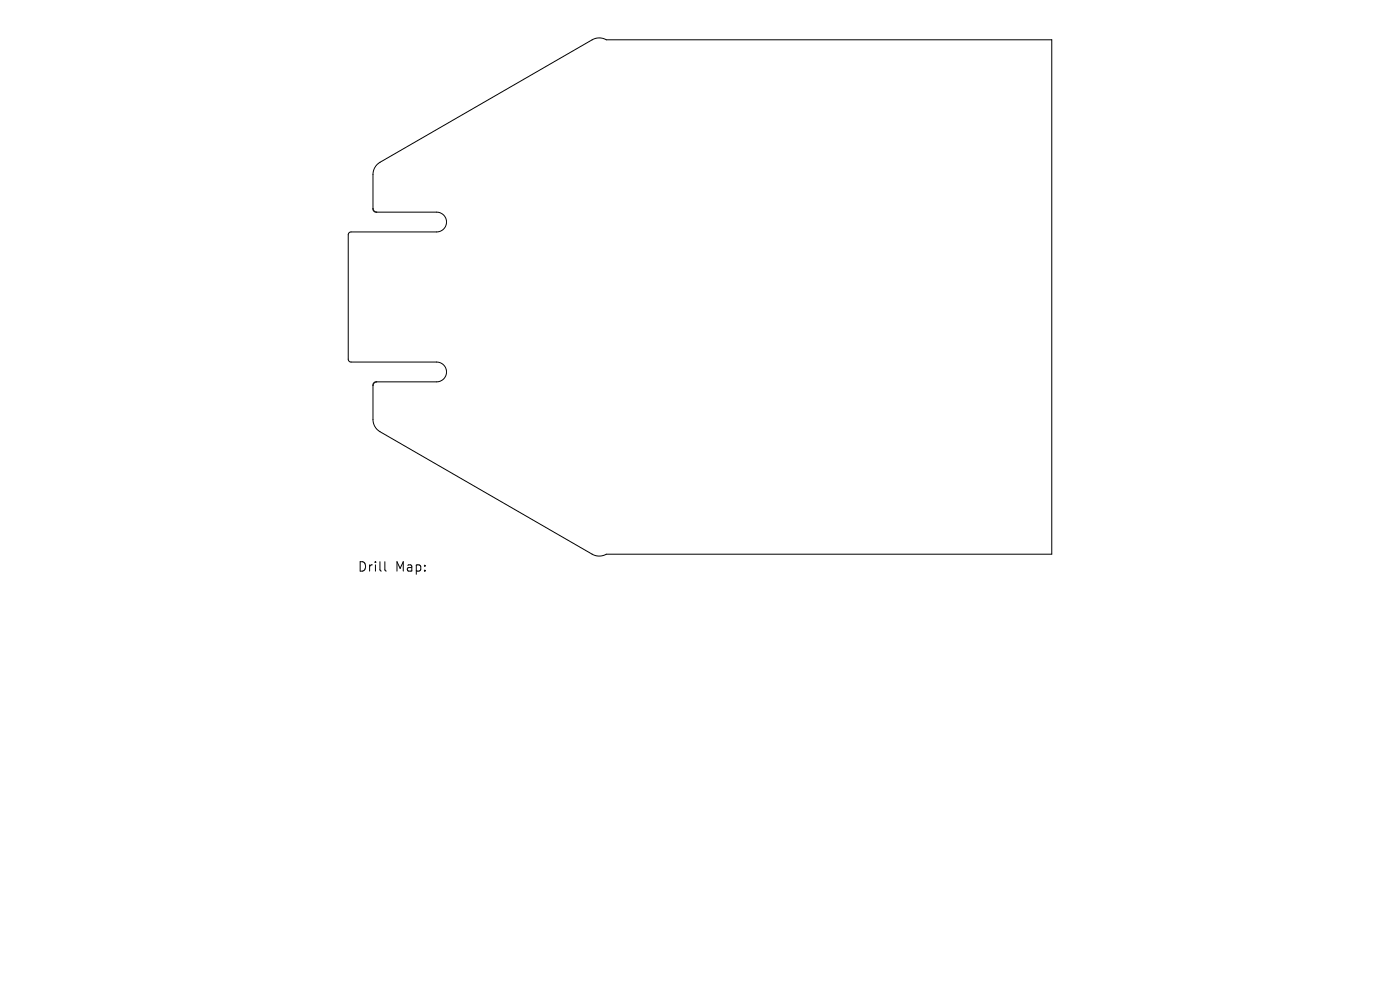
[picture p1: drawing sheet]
<svg xmlns="http://www.w3.org/2000/svg" width="297mm" height="210mm" viewBox="0 0 297 210" stroke-linecap="round" stroke-linejoin="round" font-family="sans-serif">
<defs><g id="words">
<g font-size="2.8">
<text x="75.8" y="121.5">Drill</text>
<text x="83.8" y="121.5">Map:</text>
</g>
</g></defs>
<path d="M79.1 44.3v-7.3a3 3 0 0 1 1.5-2.6l45-26a3 3 0 0 1 3 0h94.5v109.2h-94.5a3 3 0 0 1-3 0l-45-26a3 3 0 0 1-1.5-2.6v-7.2M79.9 45h12.7a2.1 2.1 0 0 1 2.1 2.1 2.1 2.1 0 0 1-2.1 2.1h-18.1l-.5 .3-.1 .3v26.4l.2 .4 .4 .2h18.1a2.1 2.1 0 0 1 2.1 2.1 2.1 2.1 0 0 1-2.1 2.1h-12.7M81.6 119.2v1.7l.3 .3" fill="none" stroke="#000" stroke-width=".21"/>
<path d="M79.1 44.3a.75 .75 0 0 0 .8 .7M79.9 81a.75 .75 0 0 0-.8 .8" fill="none" stroke="#000" stroke-width=".3"/>
<use href="#words"/>
</svg>
